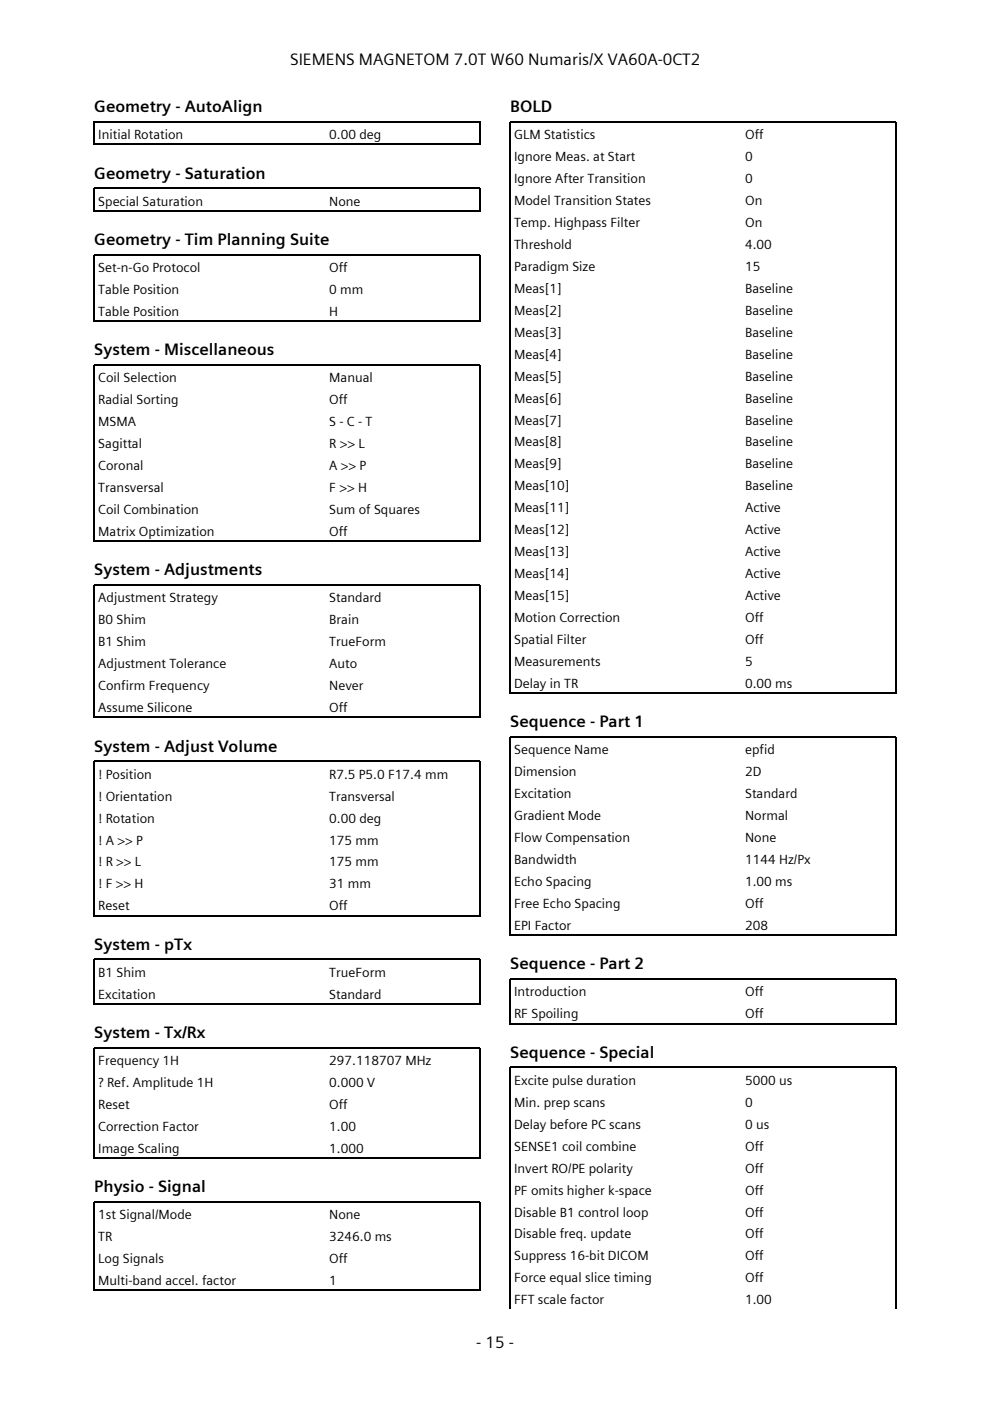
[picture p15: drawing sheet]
<svg xmlns="http://www.w3.org/2000/svg" width="210mm" height="297mm" viewBox="0 0 210 297" stroke-linecap="round" stroke-linejoin="round" font-family="sans-serif">
<defs><g id="words">
<g font-size="3.5">
<text x="61.5" y="13.8">SIEMENS MAGNETOM 7.0T W60 Numaris/X VA60A-0CT2</text>
<text x="20" y="23.8">Geometry - AutoAlign</text>
<text x="108.2" y="23.8">BOLD</text>
<text x="20" y="37.9">Geometry - Saturation</text>
<text x="20" y="51.9">Geometry - Tim Planning Suite</text>
<text x="20" y="75.3">System - Miscellaneous</text>
<text x="20" y="122">System - Adjustments</text>
<text x="108.2" y="154.2">Sequence - Part 1</text>
<text x="20" y="159.4">System - Adjust Volume</text>
<text x="20" y="201.4">System - pTx</text>
<text x="108.2" y="205.5">Sequence - Part 2</text>
<text x="20" y="220.1">System - Tx/Rx</text>
<text x="108.2" y="224.3">Sequence - Special</text>
<text x="20" y="252.8">Physio - Signal</text>
<text x="101" y="285.8">- 15 -</text>
</g>
<g font-size="2.8">
<text x="20.8" y="29.5">Initial Rotation</text>
<text x="69.8" y="29.5">0.00 deg</text>
<text x="109" y="29.5">GLM Statistics</text>
<text x="158" y="29.5">Off</text>
<text x="109" y="34.2">Ignore Meas. at Start</text>
<text x="158" y="34.2">0</text>
<text x="109" y="38.8">Ignore After Transition</text>
<text x="158" y="38.8">0</text>
<text x="20.8" y="43.6">Special Saturation</text>
<text x="69.8" y="43.6">None</text>
<text x="109" y="43.5">Model Transition States</text>
<text x="158" y="43.5">On</text>
<text x="109" y="48.1">Temp. Highpass Filter</text>
<text x="109" y="52.8">Threshold</text>
<text x="158" y="48.1">On</text>
<text x="158" y="52.8">4.00</text>
<text x="20.8" y="57.7">Set-n-Go Protocol</text>
<text x="69.8" y="57.7">Off</text>
<text x="109" y="57.4">Paradigm Size</text>
<text x="158" y="57.4">15</text>
<text x="20.8" y="62.3">Table Position</text>
<text x="69.8" y="62.3">0 mm</text>
<text x="109" y="62.1">Meas[1]</text>
<text x="158" y="62.1">Baseline</text>
<text x="20.8" y="67">Table Position</text>
<text x="69.8" y="67">H</text>
<text x="109" y="66.7">Meas[2]</text>
<text x="109" y="71.4">Meas[3]</text>
<text x="158" y="66.7">Baseline</text>
<text x="158" y="71.4">Baseline</text>
<text x="109" y="76">Meas[4]</text>
<text x="158" y="76">Baseline</text>
<text x="20.8" y="81.1">Coil Selection</text>
<text x="69.8" y="81.1">Manual</text>
<text x="109" y="80.7">Meas[5]</text>
<text x="158" y="80.7">Baseline</text>
<text x="20.8" y="85.7">Radial Sorting</text>
<text x="69.8" y="85.7">Off</text>
<text x="109" y="85.4">Meas[6]</text>
<text x="158" y="85.4">Baseline</text>
<text x="20.8" y="90.4">MSMA</text>
<text x="20.8" y="95">Sagittal</text>
<text x="69.8" y="90.4">S - C - T</text>
<text x="69.8" y="95">R &gt;&gt; L</text>
<text x="109" y="90">Meas[7]</text>
<text x="109" y="94.7">Meas[8]</text>
<text x="158" y="90">Baseline</text>
<text x="158" y="94.7">Baseline</text>
<text x="20.8" y="99.7">Coronal</text>
<text x="69.8" y="99.7">A &gt;&gt; P</text>
<text x="109" y="99.3">Meas[9]</text>
<text x="158" y="99.3">Baseline</text>
<text x="20.8" y="104.3">Transversal</text>
<text x="69.8" y="104.3">F &gt;&gt; H</text>
<text x="109" y="104">Meas[10]</text>
<text x="158" y="104">Baseline</text>
<text x="20.8" y="109">Coil Combination</text>
<text x="20.8" y="113.7">Matrix Optimization</text>
<text x="69.8" y="109">Sum of Squares</text>
<text x="69.8" y="113.7">Off</text>
<text x="109" y="108.6">Meas[11]</text>
<text x="109" y="113.3">Meas[12]</text>
<text x="158" y="108.6">Active</text>
<text x="158" y="113.3">Active</text>
<text x="109" y="117.9">Meas[13]</text>
<text x="158" y="117.9">Active</text>
<text x="109" y="122.6">Meas[14]</text>
<text x="158" y="122.6">Active</text>
<text x="20.8" y="127.7">Adjustment Strategy</text>
<text x="69.8" y="127.7">Standard</text>
<text x="109" y="127.2">Meas[15]</text>
<text x="109" y="131.9">Motion Correction</text>
<text x="158" y="127.2">Active</text>
<text x="158" y="131.9">Off</text>
<text x="20.8" y="132.4">B0 Shim</text>
<text x="20.8" y="137">B1 Shim</text>
<text x="69.8" y="132.4">Brain</text>
<text x="69.8" y="137">TrueForm</text>
<text x="109" y="136.5">Spatial Filter</text>
<text x="158" y="136.5">Off</text>
<text x="20.8" y="141.7">Adjustment Tolerance</text>
<text x="69.8" y="141.7">Auto</text>
<text x="109" y="141.2">Measurements</text>
<text x="158" y="141.2">5</text>
<text x="20.8" y="146.4">Confirm Frequency</text>
<text x="69.8" y="146.4">Never</text>
<text x="109" y="145.9">Delay in TR</text>
<text x="158" y="145.9">0.00 ms</text>
<text x="20.8" y="151">Assume Silicone</text>
<text x="69.8" y="151">Off</text>
<text x="109" y="159.9">Sequence Name</text>
<text x="158" y="159.9">epfid</text>
<text x="20.8" y="165.1">! Position</text>
<text x="69.8" y="165.1">R7.5 P5.0 F17.4 mm</text>
<text x="109" y="164.6">Dimension</text>
<text x="158" y="164.6">2D</text>
<text x="20.8" y="169.7">! Orientation</text>
<text x="69.8" y="169.7">Transversal</text>
<text x="109" y="169.2">Excitation</text>
<text x="109" y="173.9">Gradient Mode</text>
<text x="158" y="169.2">Standard</text>
<text x="158" y="173.9">Normal</text>
<text x="20.8" y="174.4">! Rotation</text>
<text x="20.8" y="179.1">! A &gt;&gt; P</text>
<text x="69.8" y="174.4">0.00 deg</text>
<text x="69.8" y="179.1">175 mm</text>
<text x="109" y="178.6">Flow Compensation</text>
<text x="158" y="178.6">None</text>
<text x="20.8" y="183.7">! R &gt;&gt; L</text>
<text x="69.8" y="183.7">175 mm</text>
<text x="109" y="183.2">Bandwidth</text>
<text x="158" y="183.2">1144 Hz/Px</text>
<text x="20.8" y="188.4">! F &gt;&gt; H</text>
<text x="69.8" y="188.4">31 mm</text>
<text x="109" y="187.9">Echo Spacing</text>
<text x="158" y="187.9">1.00 ms</text>
<text x="20.8" y="193">Reset</text>
<text x="69.8" y="193">Off</text>
<text x="109" y="192.5">Free Echo Spacing</text>
<text x="109" y="197.2">EPI Factor</text>
<text x="158" y="192.5">Off</text>
<text x="158" y="197.2">208</text>
<text x="20.8" y="207.1">B1 Shim</text>
<text x="69.8" y="207.1">TrueForm</text>
<text x="20.8" y="211.8">Excitation</text>
<text x="69.8" y="211.8">Standard</text>
<text x="109" y="211.3">Introduction</text>
<text x="109" y="215.9">RF Spoiling</text>
<text x="158" y="211.3">Off</text>
<text x="158" y="215.9">Off</text>
<text x="20.8" y="225.8">Frequency 1H</text>
<text x="69.8" y="225.8">297.118707 MHz</text>
<text x="20.8" y="230.5">? Ref. Amplitude 1H</text>
<text x="69.8" y="230.5">0.000 V</text>
<text x="109" y="230">Excite pulse duration</text>
<text x="158" y="230">5000 us</text>
<text x="20.8" y="235.2">Reset</text>
<text x="20.8" y="239.8">Correction Factor</text>
<text x="69.8" y="235.2">Off</text>
<text x="69.8" y="239.8">1.00</text>
<text x="109" y="234.7">Min. prep scans</text>
<text x="109" y="239.3">Delay before PC scans</text>
<text x="158" y="234.7">0</text>
<text x="158" y="239.3">0 us</text>
<text x="20.8" y="244.5">Image Scaling</text>
<text x="69.8" y="244.5">1.000</text>
<text x="109" y="244">SENSE1 coil combine</text>
<text x="158" y="244">Off</text>
<text x="109" y="248.6">Invert RO/PE polarity</text>
<text x="158" y="248.6">Off</text>
<text x="109" y="253.3">PF omits higher k-space</text>
<text x="109" y="257.9">Disable B1 control loop</text>
<text x="158" y="253.3">Off</text>
<text x="158" y="257.9">Off</text>
<text x="20.8" y="258.5">1st Signal/Mode</text>
<text x="20.8" y="263.2">TR</text>
<text x="69.8" y="258.5">None</text>
<text x="69.8" y="263.2">3246.0 ms</text>
<text x="109" y="262.6">Disable freq. update</text>
<text x="158" y="262.6">Off</text>
<text x="20.8" y="267.9">Log Signals</text>
<text x="69.8" y="267.9">Off</text>
<text x="109" y="267.2">Suppress 16-bit DICOM</text>
<text x="158" y="267.2">Off</text>
<text x="20.8" y="272.5">Multi-band accel. factor</text>
<text x="69.8" y="272.5">1</text>
<text x="109" y="271.9">Force equal slice timing</text>
<text x="158" y="271.9">Off</text>
<text x="109" y="276.5">FFT scale factor</text>
<text x="158" y="276.5">1.00</text>
</g>
</g></defs>
<g fill="none" stroke="#000" stroke-width=".26">
<path d="M20 39.9h81.8M20 30.7v-4.9h81.8v4.9M20 39.9v4.9M20.1 30.6h81.6M101.8 39.9v4.9M20.1 44.7h81.6M20 68.2v-14.2h81.8v14.2M20.1 68.1h81.6M20 114.9v-37.5h81.8v37.5M20.1 114.7h81.6M20 152.2v-28.2h81.8v28.2M20.1 152.1h81.6"/>
<path d="M108.2 147.1v-121.3h81.8v121.3M108.3 146.9h81.6M20 194.2v-32.8h81.8v32.8M20.1 194.1h81.6M108.2 198.4v-42.2h81.8v42.2M108.3 198.3h81.6M20 213v-9.6h81.8v9.6M20.1 212.9h81.6M108.2 217.1v-9.5h81.8v9.5M108.3 217h81.6M20 245.7v-23.5h81.8v23.5M20.1 245.6h81.6"/>
<path d="M20 273.7v-18.8h81.8v18.8M20.1 273.6h81.6M108.2 277.5v-51.2h81.8v51.2"/>
</g>
<use href="#words"/>
</svg>
